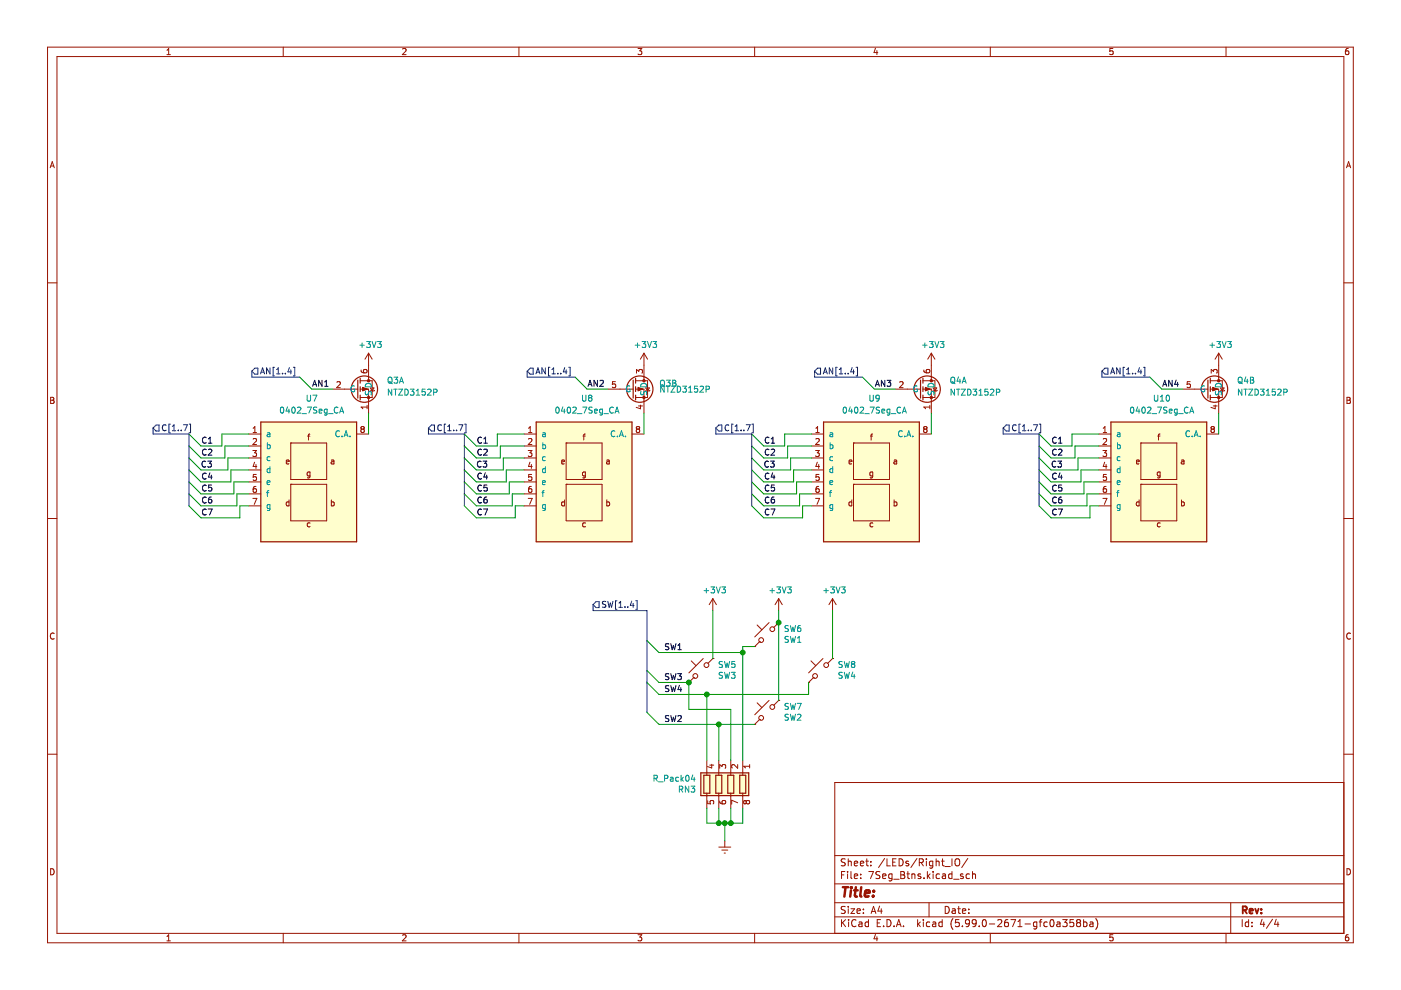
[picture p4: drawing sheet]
<svg xmlns="http://www.w3.org/2000/svg" width="297mm" height="210mm" viewBox="0 0 297 210" stroke-linecap="round" stroke-linejoin="round" font-family="sans-serif">
<path d="M.1 0h297v209.9h-297z" fill-rule="evenodd" fill="#fff" stroke="#fff" stroke-width=".21"/>
<g fill="none" stroke="#981200" stroke-width=".21">
<path d="M10.1 10h276.8v189.9h-276.8zM12.1 12h272.8v185.9h-272.8zM35.4 11.6h.7M35.4 10.7l.4-.4v1.3M60.1 10v2M85.4 10.4l.5-.1 .2 .4-.8 .9h.8M110 10v2M135.3 10.3h.8l-.5 .5 .4 .1v.6l-.2 .1-.5-.1M160 10v2M185.6 10.2l-.3 .9h.8M185.9 10.7v.9M210 10v2"/>
<path d="M236 10.3h-.7v.6l.6-.1 .1 .7-.2 .1-.5-.1M259.9 10v2M285.9 10.3h-.4l-.2 .3-.1 .7 .3 .3 .4-.1v-.7h-.4l-.3 .2M10.6 35.6l.5-1.3 .4 1.3M10.8 35.2h.6M285.5 35.6l.4-1.3 .5 1.3M285.6 35.2h.6M10.1 60h2M284.9 60h2M76.6 78.5v.3l.3 .2 .7 .1 .2-.3-.1-.4-.6 .1-.1 .3 .3 .3M78.1 74.9v5.8M78.1 74.9l-.7 1.3"/>
<path d="M78.1 74.9l.8 1.3M134.9 79.1v-.8l.5 .5 .2-.4h.5l.1 .2-.1 .5M136.5 74.9v5.8M136.5 74.9l-.7 1.3M136.5 74.9l.8 1.3M195.9 78.5v.3l.3 .2 .7 .1 .2-.3-.1-.4-.6 .1v.3l.2 .3M197.5 74.9l-.8 1.3M197.5 74.9v5.8M197.5 74.9l.7 1.3M256.8 79.1v-.8l.5 .5 .1-.4h.5l.2 .2-.2 .5M258.4 74.9l-.8 1.3M258.4 74.9v5.8"/>
<path d="M258.4 74.9l.7 1.3M10.7 84.2h.5l.2 .3-.2 .4 .2 .1 .1 .3-.3 .2h-.5zM10.7 84.9h.5M52.8 92h2.5M52.8 99.6h2.5M52.8 97.1h2.5M52.8 94.6h2.5M53.6 95.5h.8l-.4 .5 .3 .1v.6l-.1 .1-.6-.1M53.7 93.1l.5-.1 .2 .3-.8 .9h.8M53.7 91.7h.7M53.7 90.8l.3-.4v1.3M54 98l-.3 .9h.8"/>
<path d="M54.3 98.5v.8M60.7 98l.6-.2v-.2l-.4-.1-.2 .2 .1 .6h.5M61.6 93.9h.1M61.6 93.9h7.7v7.8h-7.7zM65.2 92.5h.5M65.7 92l-.3 .2v1.1M70.3 97.6h.4l.1 .8M70.5 82.5h5.4M70.8 97.8l-.6 .3 .2 .3 .4-.1M71.4 81l.5-.1 .3 .4-.8 .9h.8M75.6 92h2.5M76.4 82.5h1.7v5.1"/>
<path d="M76.4 80.7h2.5v3.6h-2.5M76.8 91l-.3 .2v.3l.3 .2 .3-.1 .1-.1v-.4l-.2-.1M76.8 91l-.3-.3 .3-.3h.2l.2 .3-.2 .3M76.8 91h.2M77.8 86.3h-1.2l.3 .4M77.8 85.9v.8M78.5 82.2h.8l-.4 .7zM79.4 82.8l-1 .2M111.1 92h2.6M111.1 99.6h2.6M111.1 97.1h2.6M111.1 94.6h2.6"/>
<path d="M112 95.5h.8l-.4 .5 .3 .1v.6l-.2 .1-.5-.1M112.1 93.1l.4-.1 .3 .3-.8 .9h.8M112.1 91.7h.7M112.1 90.8l.3-.4v1.3M112.4 98l-.3 .9h.7M112.7 98.5v.8M119.1 98l.6-.2-.1-.2-.3-.1-.2 .2 .1 .6h.4M120 93.9h.1M120 93.9h7.6v7.8h-7.6zM123.6 92.5h.5M124.1 92l-.3 .2v1.1M128.6 97.6h.5l.1 .8"/>
<path d="M128.9 82.5h5.3M129.2 97.8l-.6 .3 .2 .3 .4-.1M130.5 80.9h-.6l-.1 .6h.6l.1 .6-.2 .1-.5-.1M134 92h2.5M134.8 82.5h1.7v5.1M134.8 80.7h2.5v3.6h-2.5M135.1 91l-.2 .2v.3l.2 .2 .4-.1 .1-.1v-.3l-.2-.2M135.1 91l-.2-.3 .2-.3h.3l.2 .3-.2 .3M135.1 91h.3M135.4 86.1h.8M135.8 85.9v.8l-.9-.3M136.9 82.2h.8l-.4 .7z"/>
<path d="M137.8 82.8l-1 .2M172.1 92h2.5M172.1 99.6h2.5M172.1 97.1h2.5M172.1 94.6h2.5M172.9 95.5h.8l-.4 .5 .3 .1v.6l-.1 .1-.6-.1M173 93.1l.5-.1 .2 .3-.8 .9h.8M173 91.7h.7M173 90.8l.3-.4v1.3M173.3 98l-.3 .9h.8M173.6 98.5v.8M180 98l.6-.2v-.2l-.4-.1-.2 .2 .1 .6h.5"/>
<path d="M181 93.9h.1M181 93.9h7.6v7.8h-7.6zM184.5 92.5h.5M185 92l-.3 .2v1.1M189.6 97.6h.5v.8M189.8 82.5h5.4M190.1 97.8l-.6 .3 .2 .3 .4-.1M190.7 81l.5-.1 .3 .4-.8 .9h.8M194.9 92h2.6M195.7 82.5h1.8v5.1M195.7 80.7h2.5v3.6h-2.5M196.1 91l-.3 .2v.3l.3 .2 .3-.1 .2-.1v-.3l-.3-.2"/>
<path d="M196.1 91l-.3-.3 .3-.3h.2l.3 .3-.3 .3M196.1 91h.2M197.1 85.9v.8M197.1 86.3h-1.2l.3 .4M197.8 82.2h.8l-.4 .7zM198.7 82.8l-1 .2M233 92h2.5M233 99.6h2.5M233 97.1h2.5M233 94.6h2.5M233.8 95.5h.8l-.4 .5 .4 .1v.6l-.2 .1-.6-.1M233.9 93.1l.5-.1 .2 .3-.8 .9h.8"/>
<path d="M233.9 91.7h.7M233.9 90.8l.4-.4v1.3M234.2 98l-.3 .9h.8M234.5 98.5v.8M240.9 98l.7-.2-.1-.2-.4-.1-.2 .2 .1 .6h.5M241.9 93.9h.1M241.9 93.9h7.6v7.8h-7.6zM245.4 92.5h.5M245.9 92l-.3 .2v1.1M250.5 97.6h.5v.8M250.8 82.5h5.3M251 97.8l-.6 .3 .2 .3 .4-.1"/>
<path d="M252.3 80.9h-.6v.6h.6v.6l-.1 .1-.5-.1M255.8 92h2.6M256.6 82.5h1.8v5.1M256.6 80.7h2.5v3.6h-2.5M257 91l-.2 .2v.3l.2 .2h.2l.3-.2-.1-.4-.2-.1M257 91l-.2-.3 .2-.3h.2l.3 .3-.3 .3M257 91h.2M257.2 86.1h.9M257.6 85.9v.8l-.9-.3M258.8 82.2h.7l-.4 .7zM259.7 82.8l-1.1 .2M285.6 84.2h.4l.3 .3-.3 .4 .3 .1v.3l-.2 .2h-.5z"/>
<path d="M285.6 84.9h.4M10.1 109.9h2M52.8 102.2h2.5M52.8 107.3h2.5M52.8 104.7h2.5M53.6 105.7h.9l-.6 1.2M54.3 103.1l-.4 .1-.2 .2v.8l.2 .2 .4-.1v-.6l-.4-.1-.2 .3M54.3 100.6h-.6v.6l.6-.1v.6l-.1 .2-.5-.2M61.3 106.5l-.4-.1-.2 .3 .1 .5h.5M61.3 106v1.3M61.6 102.7h.1M61.6 102.7h7.7v7.7h-7.7z"/>
<path d="M65.7 100.1v1l-.2 .2h-.3M65.7 100.1h-.3l-.3 .2 .1 .6h.5M65.8 110.9h-.4l-.2 .2 .1 .5h.5M70.3 106.5l.3-.1 .3 .3-.2 .5h-.4M70.3 106v1.3M111.1 102.2h2.6M111.1 107.3h2.6M111.1 104.7h2.6M112 105.7h.8l-.5 1.2M112.7 103.1l-.4 .1-.2 .2v.8l.2 .2 .4-.1v-.6l-.4-.1-.2 .3M112.7 100.6h-.6v.6l.6-.1v.6l-.2 .2-.4-.2M119.7 106.5l-.4-.1-.2 .3 .1 .5h.5"/>
<path d="M119.7 106v1.3M120 102.7h.1M120 102.7h7.6v7.7h-7.6zM124.1 100.1v1l-.2 .2h-.3M124.1 100.1h-.4l-.2 .2 .1 .6h.5M124.1 110.9h-.3l-.3 .2 .2 .5h.4M128.6 106.5l.4-.1 .2 .3-.1 .5h-.5M128.6 106v1.3M172.1 102.2h2.5M172.1 107.3h2.5M172.1 104.7h2.5M172.9 105.7h.9l-.6 1.2"/>
<path d="M173.6 103.1l-.4 .1-.2 .2v.8l.2 .2 .4-.1v-.6l-.4-.1-.2 .3M173.6 100.6h-.6v.6l.6-.1v.6l-.1 .2-.5-.2M180.6 106v1.3M180.6 106.5l-.4-.1-.2 .3 .1 .5h.5M181 102.7h.1M181 102.7h7.6v7.7h-7.6zM185 100.1v1l-.2 .2h-.3M185 100.1h-.3l-.3 .2 .2 .6h.4M185.1 110.9h-.4l-.2 .2 .1 .5h.5M189.6 106v1.3M189.6 106.5l.3-.1 .3 .3-.1 .5h-.5M233 102.2h2.5"/>
<path d="M233 107.3h2.5M233 104.7h2.5M233.8 105.7h.9l-.6 1.2M234.5 103.1l-.4 .1-.1 .2-.1 .8 .2 .2 .5-.1-.1-.6-.4-.1-.2 .3M234.6 100.6h-.6l-.1 .6 .6-.1 .1 .6-.2 .2-.5-.2M241.5 106.5l-.3-.1-.3 .3 .1 .5h.5M241.5 106v1.3M241.9 102.7h.1M241.9 102.7h7.6v7.7h-7.6zM246 100.1v1l-.3 .2h-.3M246 100.1h-.4l-.2 .2 .1 .6h.5M246 110.9h-.4l-.2 .2 .1 .5h.5"/>
<path d="M250.5 106v1.3M250.5 106.5l.4-.1 .2 .3-.1 .5h-.5M284.9 109.9h2M11.5 134.3a.58 .58 0 0 0-.8 .6 .58 .58 0 0 0 .8 .5M149.1 139.6l-3 3.1M151.1 139.6h.1M151.1 126.9l-.7 1.3M151.1 126.9v2.6M151.1 126.9l.8 1.3M151.1 139.6l-1 1M160 137.1h.1M160.5 132.5l1 1"/>
<path d="M161 136.1h.1M161 136.1l-1 1M163.1 132l-3.1 3.1M165.1 132h.1M165.1 126.9l-.8 1.3M165.1 126.9v2.6M165.1 126.9l.8 1.3M165.1 132l-1 1M174.5 139.6l-3.1 3.1M176.5 139.6h.1M176.5 126.9l-.7 1.3M176.5 126.9v2.6"/>
<path d="M176.5 126.9l.8 1.3M176.5 139.6l-1 1M286.3 134.3a.58 .58 0 0 0-.8 .6 .58 .58 0 0 0 .8 .5M10.1 159.9h2M146.1 144.7h.1M146.6 140.1l1 1M147.1 143.7h.1M147.1 143.7l-1 1M160 153.6h.1M160.5 149l1 1M161 152.6h.1M161 152.6l-1 1"/>
<path d="M163.1 148.5l-3.1 3.1M165.1 148.5h.1M165.1 148.5l-1 1M171.4 144.7h.1M171.9 140.1l1.1 1M172.5 143.7h.1M172.5 143.7l-1.1 1M284.9 159.9h2M149.9 161.2v3.2M149.9 168.2v3.2M150.1 169.8v.6h.6l-.1-.6h.6l.1 .2-.1 .4M150.5 162.2h.8"/>
<path d="M150.9 162v.8l-.9-.3M152.4 161.2v3.2M152.4 168.2v3.2M152.4 179.6h2.5M152.6 169.8l.1 .4 .2 .2h.7l.3-.2-.2-.4h-.6v.4l.2 .2M152.6 162.9v-.8l.5 .4 .1-.3h.5l.2 .1-.2 .6M153.7 178.3v1.3M154.9 161.2v3.2M154.9 168.2v3.2M156.4 162.1v.8l-.9-.8-.4 .2 .2 .5M156.4 170.2l-1.3-.5v.8M157.5 161.2v3.2"/>
<path d="M157.5 168.2v3.2M158.2 170l-.2-.3-.3 .3v.2l.2 .2 .3-.2M158.2 170l.3-.3h.2l.2 .3v.2l-.2 .2h-.4l-.1-.2M158.2 170v.2M158.9 162.1v.7M158.9 162.5h-1.2l.3 .3M284.9 165.9h-107.9v32M10.7 184.2a.66 .66 0 0 1 .8 .6 .66 .66 0 0 1-.8 .7zM35.4 198.6l.4-.4v1.3M35.4 199.5h.7M60.1 197.9v2M85.4 198.3l.5-.1 .2 .4-.8 .9h.8"/>
<path d="M110 197.9v2M135.3 198.2h.8l-.5 .5 .4 .1v.6l-.2 .1-.5-.1M153 180.2h1.3M153.5 180.9h.3M160 197.9v2M177 194.4h107.9M177 191.4h107.9M177 187.4h107.9M177 181.4h107.9M178.4 195v1.5M178.4 185.5h.5M178.6 195.6l.7 .9"/>
<path d="M179.1 184.8h-.7v1.5M179.2 192.2h-.6l-.2 .1v.4l.7 .3 .1 .4-.3 .3-.6-.1M179.2 182.2l-.6-.1-.2 .1v.5l.7 .2 .1 .4-.3 .3-.6-.1M179.3 195l-.9 .8M179.7 184.8v.1M179.7 185.3v1M179.8 182.1v1.5M179.8 192.2v.1M179.8 192.7v1M179.8 182.7l.3-.1 .3 .1 .1 .9M179.9 195v.1M179.9 195.5v1"/>
<path d="M180.4 192.7h.8l-.8 1h.8M180.4 184.8v1.3l.2 .2M181.1 185.8l.7-.2v-.2l-.5-.1-.2 .2 .1 .7h.6M181.1 183.1l.7-.2v-.2l-.5-.1-.2 .2 .1 .7h.6M181.5 195.1a.71 .71 0 0 0-1 .5 .71 .71 0 0 0 .7 .9l.3-.2M181.7 193.2l.7-.2-.1-.3h-.4l-.2 .2 .1 .7h.5M182.1 195.5h.6l.1 1M182.4 183.1l.7-.2v-.2l-.5-.1-.2 .2 .1 .7h.6M182.5 186.1v.2M182.5 185.4v.1M182.8 195.8l-.5 .1-.2 .2 .2 .4 .5-.1M183.1 192.7v.2"/>
<path d="M183.1 193.5v.2M183.6 182.6h.5M183.8 182.1v1.3l.3 .2M184.1 195.5h-.4l-.3 .3 .2 .6h.5M184.1 195v1.5M184.2 184.8h1l-.6 1.5M184.6 183.4v.2M184.6 182.7v.1M184.7 193.7l.5-1.5 .5 1.5M184.8 193.2h.8M185.6 198.1l-.3 .9h.8M185.9 198.6v.9"/>
<path d="M186 195.7h.5M186.5 192.1l-.4 1.1h1M186.6 184.9l-.6-.1-.2 .1v.5l.6 .2 .2 .4-.3 .3-.6-.1M186.7 195h-.7v1.5h.7M186.8 192.7v1M187.1 185.8l.7-.2v-.2l-.5-.1-.2 .2 .1 .7h.6M187.3 196.3v.2M187.6 182l-1.3 1.9M188.1 195a.76 .76 0 0 1 .8 .7 .76 .76 0 0 1-.8 .8zM188.1 182.1v1.5h.7M189.1 185.4l-.4-.1-.3 .3 .2 .6h.5M189.1 185.3v1.2l-.3 .3-.3-.1"/>
<path d="M189.3 182.8h.5M189.5 186.4h1.1M189.6 196.3v.2M190 182.1h-.7v1.5h.7M190.1 196.5l.5-1.5 .5 1.5M190.2 196h.7M190.6 182.1a.76 .76 0 0 1 .9 .7 .76 .76 0 0 1-.9 .8zM191 185.5h.5M191 184.8h.5l.3 .3-.3 .4 .3 .1v.4l-.2 .3h-.6zM191.6 196.3v.2M192.3 185.3h.5M192.5 184.8v1.3l.3 .2"/>
<path d="M192.6 182.7l-.3-.1-.2 .2v.2l.5 .2v.3h-.5M193.3 185.4l.3-.1 .3 .1 .1 .9M193.3 185.3v1M194.4 182l-1.3 1.9M194.6 195v1.5M194.7 195.9l.4 .6M194.9 182.9l.7-.1 .2-.2-.1-.4-.8-.1v1.5M195.1 195.5l-.5 .5M195.2 185.4l-.4-.1-.2 .2 .1 .2 .5 .2v.3h-.6M195.3 182.9l.5 .7M195.8 195v.1M195.8 195.5v1"/>
<path d="M195.9 186.1v.2M196.4 182.1v.1M196.4 182.6v1M196.6 184.8v1.5M196.8 185.7l.4 .6M197 191.4v3M197.1 195.5h-.4l-.3 .3 .2 .6h.5M197.2 185.3l-.6 .6M197.8 195.5h.5l.1 1M197.8 182.7l-.5-.1-.2 .3 .1 .6h.6M197.8 182.6v1.2l-.3 .3-.4-.1M197.8 184.8v.1"/>
<path d="M197.8 185.3v1M198.4 195.8l-.5 .1-.2 .2 .2 .4 .5-.1M198.5 182.1v1.5M198.5 182.7l.2-.1 .4 .1v.9M199.2 185.4l-.4-.1-.3 .3 .1 .6h.6M199.6 182.6h.6M199.8 195.5h-.5l-.2 .3 .1 .6h.6M199.8 195v1.5M199.8 185.4h.6l.1 .9M199.8 182.1v1.3l.4 .2M200.3 183.7h1.2M200.4 192.2a.76 .76 0 0 1 .9 .7 .76 .76 0 0 1-.9 .8z"/>
<path d="M200.5 185.6l-.5 .1-.2 .2 .2 .4 .5-.1M201.8 182.1v1.5M201.8 184.8v1.5M201.8 185.4l-.4-.1-.3 .3 .2 .6h.5M201.9 192.7h.6v1M202 194.8a1.72 1.72 0 0 0 0 2.2M202.2 186.4h1.1M202.5 193l-.5 .1-.2 .2 .2 .4 .5-.1M202.5 182.3l.3-.2a.5 .5 0 0 1 .7 .5v.5a.5 .5 0 0 1-.5 .5 .5 .5 0 0 1-.5-.5zM203 192.7h.6M203.3 192.2v1.3l.3 .2M203.3 195h-.7l-.1 .7 .3-.2 .5 .1 .1 .2-.1 .5-.2 .2-.6-.2"/>
<path d="M204 193.2l.8-.2-.1-.3h-.4l-.3 .2 .1 .7h.6M204 196.3v.2M204.2 185.4l-.4-.1-.2 .2 .1 .2 .5 .2v.3h-.6M205.2 182l-1.3 1.9M205.4 193.5v.2M205.4 192.7v.2M205.5 195.6l-.2 .3-.5-.1-.1-.2v-.3l.3-.3h.3l.2 .3a1 1 0 0 1-.4 1.2h-.3M205.5 185.4l-.4-.1-.3 .3 .2 .6h.5M206.2 185.4l.2-.1 .4 .1v.9M206.2 184.8v1.5M207 195.6l-.3 .3-.4-.1-.2-.2v-.3l.3-.3h.3l.3 .3a1 1 0 0 1-.5 1.2h-.2M207.6 196.3v.2"/>
<path d="M208.4 195.1l.2-.1a.8 .8 0 0 1 .5 .7 .8 .8 0 0 1-.5 .8l-.3-.6zM209.8 195.9h1.1M210 197.9v2M211.5 195.1l.6-.1 .3 .4-.9 1.1h.9M213.7 195h-.4a1.01 1.01 0 0 0 0 1.5l.5-.2v-.5l-.3-.3h-.2l-.3 .3M214.3 195h1l-.6 1.5M215.8 196.5h.9M215.8 195.4l.5-.4v1.5M217.3 195.9h1.2M219.8 195.5h-.4l-.3 .3 .2 .6h.5M219.8 195.5v1.2l-.3 .3-.3-.1M220.3 195.5h.6"/>
<path d="M220.9 195l-.4 .2v1.3M222 195.5h-.4l-.3 .3 .2 .6h.5M222.8 195.1l.2-.1a.8 .8 0 0 1 .5 .7 .8 .8 0 0 1-.5 .8l-.4-.6zM224.1 195.5h.6l.1 1M224.8 195.8l-.5 .1-.3 .2 .3 .4 .5-.1M225.3 195h.9l-.5 .5 .5 .2v.6l-.2 .2-.7-.2M227.6 195h-.7l-.1 .7 .2-.2 .5 .1 .2 .2-.1 .5-.2 .2-.6-.2M228.5 195.6l-.3 .3v.3l.3 .3h.3l.3-.3-.1-.4-.2-.2M228.5 195.6l-.3-.3 .3-.3h.3l.3 .3-.3 .3M228.5 195.6h.3M229.7 195.5h.5l.3 .3-.2 .6h-.6M229.7 195v1.5"/>
<path d="M231.1 195.5h.6v1M231.7 195.8l-.5 .1-.2 .2 .2 .4 .5-.1M232.3 194.8a1.72 1.72 0 0 1 0 2.2M236 198.2h-.7v.6l.6-.1 .1 .7-.2 .1-.5-.1M259.9 197.9v2M260.9 191.4v6.5M263.4 195v1.5M264.7 195.5h-.4l-.3 .3 .2 .6h.5M264.7 195v1.5M265.4 196.3v.2M265.4 195.5v.2M267.6 194.9l-.4 1.1h1"/>
<path d="M267.9 195.5v1M269.8 194.9l-1.3 1.9M270.6 194.9l-.4 1.1h1M270.9 195.5v1M285.6 184.2a.66 .66 0 0 1 .7 .6 .66 .66 0 0 1-.7 .7zM285.9 198.2h-.4l-.2 .3-.1 .7 .3 .3 .4-.1v-.7h-.4l-.3 .2"/>
<circle cx="161.4" cy="135.7" r=".51"/>
<circle cx="163.7" cy="133.4" r=".51"/>
<circle cx="147.4" cy="143.3" r=".51"/>
<circle cx="149.8" cy="141" r=".51"/>
<circle cx="161.4" cy="152.2" r=".51"/>
<circle cx="163.7" cy="149.9" r=".51"/>
<circle cx="172.8" cy="143.3" r=".51"/>
<circle cx="175.2" cy="141" r=".51"/>
</g>
<path d="M263.5 193l.7-.1 .1-.2v-.4l-.8-.1v1.5M263.8 193l.5 .7M264.9 193.2l.7-.2v-.3h-.5l-.2 .2 .1 .7h.6M266.1 192.7l.4 1 .3-1M267.4 193.5v.2M267.4 192.7v.2" fill="none" stroke="#981200" stroke-width=".39"/>
<path d="M178.7 188.1h1.1M179.3 188.1l-.3 2M180.4 188.8l-.1 1.3M180.5 188.1v.2M181.1 188.8h.8M181.5 188.1l-.3 1.7 .1 .2 .4 .1M182.6 188.1l-.2 1.7 .2 .3M183.4 189.4l1-.2-.1-.3-.5-.1-.4 .3v.9h.8M185.1 189.9v.2M185.3 188.9l-.1 .2" fill="none" stroke="#981200" stroke-width=".52"/>
<g fill="none" stroke="#009596" stroke-width=".21">
<path d="M76.3 73.2h1M76.8 72.7v1M77.7 72.4h.8l-.4 .5 .4 .1v.6l-.2 .1-.6-.1M78.9 72.4l.4 1.3 .4-1.3M80 72.4h.8l-.4 .5 .4 .1v.6l-.2 .1-.6-.1M83.5 80h.8l-.4 .5 .4 .1v.5l-.2 .1-.6-.1M134.7 73.2h.9M135.2 72.7v1M136.1 72.4h.8l-.4 .5 .4 .1v.6l-.2 .1-.6-.1M137.3 72.4l.4 1.3 .4-1.3M138.4 72.4h.8l-.4 .5 .3 .1v.6l-.1 .1-.6-.1M195.6 73.2h1"/>
<path d="M196.1 72.7v1M197.1 72.4h.7l-.4 .5 .4 .1v.6l-.2 .1-.5-.1M198.2 72.4l.4 1.3 .4-1.3M199.4 72.4h.7l-.4 .5 .4 .1v.6l-.2 .1-.5-.1M203.2 79.9l-.3 .9h.8M256.5 73.2h1M257 72.7v1M258 72.4h.8l-.5 .5 .4 .1v.6l-.2 .1-.5-.1M259.1 72.4l.5 1.3 .4-1.3M260.3 72.4h.8l-.5 .5 .4 .1v.6l-.2 .1-.5-.1M264.1 79.9l-.3 .9h.8M265.1 80h.4l.3 .2-.3 .4 .3 .1v.3l-.2 .2h-.5z"/>
<path d="M56.7 94.4l.4-.1 .2 .2-.1 .6h-.5M56.7 91.8h.5v.8M56.7 93.9v1.2M57.2 99.4h-.3l-.3 .2 .2 .6h.4M57.2 96.9l-.3-.1-.3 .3 .2 .5h.4M57.2 92.1l-.6 .2 .2 .3 .4-.1M57.2 98.9v1.3M59.6 86.4l.1-.1a.68 .68 0 0 1 .5 .7 .68 .68 0 0 1-.5 .6l-.3-.5zM60.9 86.3l-.3 .9h.8M61.3 86.7v.9M62 86.4l.2-.1a.68 .68 0 0 1 .4 .7 .68 .68 0 0 1-.4 .6l-.3-.5zM63.1 86.4l.4-.1 .3 .4-.8 .9h.8"/>
<path d="M64 87.7h1M65.1 83.8v1l.3 .2h.2l.2-.2v-1M65.2 86.3h.8l-.5 1.3M66.3 83.8h.9l-.6 1.2M67.2 86.4h-.7v.4l.6 .2 .1 .3-.3 .3-.5-.1M67.7 87.2l.6-.2-.1-.2-.4-.1-.1 .2v.6h.5M69.4 86.8l-.4-.1-.3 .3 .2 .5h.5M69.4 86.7v1.1l-.3 .2h-.3M69.7 87.7h.9M71.6 86.4a.56 .56 0 0 0-.7 .6 .56 .56 0 0 0 .7 .5M72 91.4a.56 .56 0 0 0-.8 .6 .56 .56 0 0 0 .8 .5M72 87.6l.4-1.3 .5 1.3"/>
<path d="M72.1 87.2h.6M72.5 92.5v.1M72.9 92.6l.5-1.3 .4 1.3M73.1 92.2h.6M74.2 92.5v.1M75.1 81.9a.58 .58 0 0 0-.7 .6 .58 .58 0 0 0 .8 .5v-.5h-.3M77.5 83l.1 .6h.3l.3-.5 .3-.1 .2 .2v.5M77.6 81.4a.66 .66 0 0 1 .8-.1 .66 .66 0 0 1 .3 .7h-1.2zM82.3 80.2l.3-.2a.43 .43 0 0 1 .5 .4v.4a.42 .42 0 0 1-.4 .5 .42 .42 0 0 1-.4-.5zM82.5 80.9l.7 .5M83.1 82.5v1.3l-.8-1.3v1.3M83.5 82.5h.7"/>
<path d="M83.8 82.5v1.3M84.5 82.5h.9l-.9 1.3h.9M84.7 81.2l.4-1.2 .4 1.2M84.8 80.9h.6M85.8 82.5a.64 .64 0 0 1 .8 .6 .64 .64 0 0 1-.8 .7zM87 82.5h.8l-.4 .5 .3 .1v.6l-.2 .1-.5-.1M88.3 83.8h.7M88.3 82.9l.3-.4v1.3M90.1 82.5h-.6v.6h.6v.6l-.1 .1-.5-.1M90.7 82.6l.5-.1 .2 .4-.8 .9h.8M91.9 83.2l.6-.1 .1-.5-.7-.1v1.3M115.1 94.4l.3-.1 .3 .2-.1 .6h-.5"/>
<path d="M115.1 91.8h.5v.8M115.1 93.9v1.2M115.6 99.4h-.3l-.3 .2 .1 .6h.5M115.6 96.9l-.3-.1-.3 .3 .1 .5h.5M115.6 92.1l-.6 .2 .2 .3 .4-.1M115.6 98.9v1.3M117.9 86.4l.2-.1a.68 .68 0 0 1 .5 .7 .68 .68 0 0 1-.5 .6l-.3-.5zM119.3 86.3l-.3 .9h.8M119.6 86.7v.9M120.4 86.4l.1-.1a.68 .68 0 0 1 .5 .7 .68 .68 0 0 1-.5 .6l-.3-.5zM121.5 86.4l.4-.1 .3 .4-.8 .9h.8M122.4 87.7h1"/>
<path d="M123.5 83.8v1l.2 .2h.3l.2-.2v-1M123.6 86.3h.8l-.5 1.3M125 84.3l-.2 .3v.2l.2 .2h.3l.2-.2-.1-.4-.1-.1M125 84.3l-.2-.2 .2-.3h.3l.2 .2-.2 .3M125 84.3h.3M125.6 86.4h-.7v.4l.5 .2 .2 .3-.3 .3-.5-.1M126 87.2l.7-.2-.1-.2-.4-.1-.2 .2 .1 .6h.5M127.7 86.8l-.3-.1-.3 .3 .2 .5h.4M127.7 86.7v1.1l-.2 .2h-.3M128 87.7h1M130 86.4a.56 .56 0 0 0-.8 .6 .56 .56 0 0 0 .8 .5M130.4 91.4a.56 .56 0 0 0-.8 .6 .56 .56 0 0 0 .8 .5"/>
<path d="M130.4 87.6l.4-1.3 .4 1.3M130.5 87.2h.6M130.9 92.5v.1M131.3 92.6l.5-1.3 .4 1.3M131.5 92.2h.6M132.6 92.5v.1M133.5 81.9a.58 .58 0 0 0-.7 .6 .58 .58 0 0 0 .8 .5v-.5h-.3M135.9 83l.1 .6h.3l.3-.5 .3-.1 .2 .2-.1 .5M136 81.4a.66 .66 0 0 1 .8-.1 .66 .66 0 0 1 .3 .7h-1.3zM140.1 80.8l.2-.2a.43 .43 0 0 1 .6 .4v.5a.42 .42 0 0 1-.4 .4 .42 .42 0 0 1-.5-.4zM140.3 81.6l.6 .4M140.8 81.9v1.2l-.7-1.2v1.2"/>
<path d="M141.2 81.9h.8M141.3 81.8l.2 .1M141.3 80.6h.8l-.4 .5 .4 .2v.3l-.3 .3M141.6 81.9v1.2M142.3 81.9h.8M142.6 81.2h.4M143 81.2l.3-.2-.1-.3-.6-.1v1.3M143 81.2l.4 .3-.3 .4M143.1 81.9l-.8 1.2h.8M143.6 81.9a.64 .64 0 0 1 .7 .6 .64 .64 0 0 1-.7 .6zM144.7 81.9h.8l-.4 .5 .4 .1v.5l-.2 .1-.6-.1M146 83.1h.7"/>
<path d="M146 82.2l.4-.3v1.2M147.9 81.9h-.6l-.1 .6 .6-.1 .1 .6-.2 .1-.5-.1M148.4 82l.5-.1 .3 .3-.8 .9h.8M149.7 82.5h.6l.1-.5-.7-.1v1.2M176 94.4l.4-.1 .2 .2-.1 .6h-.5M176 91.8h.5v.8M176 93.9v1.2M176.5 99.4h-.3l-.3 .2 .2 .6h.4M176.5 96.9l-.3-.1-.3 .3 .2 .5h.4M176.5 92.1l-.6 .2 .2 .3 .4-.1M176.5 98.9v1.3M178.9 86.4l.2-.1a.68 .68 0 0 1 .4 .7 .68 .68 0 0 1-.4 .6l-.3-.5z"/>
<path d="M180.3 86.3l-.3 .9h.7M180.6 86.7v.9M181.3 86.4l.2-.1a.68 .68 0 0 1 .4 .7 .68 .68 0 0 1-.4 .6l-.3-.5zM182.4 86.4l.5-.1 .2 .4-.8 .9h.8M183.3 87.7h1M184.4 83.8v1l.3 .2h.3l.2-.2v-1M184.5 86.3h.8l-.5 1.3M186.4 84.3l-.2 .3-.4-.1v-.6l.4-.1 .2 .2v.7l-.2 .3h-.4M186.5 86.4h-.7v.4l.6 .2 .1 .3-.3 .3-.4-.1M187 87.2l.6-.2-.1-.2-.3-.1-.2 .2v.6h.5M188.7 86.8l-.4-.1-.2 .3 .1 .5h.5M188.7 86.7v1.1l-.3 .2h-.3"/>
<path d="M189 87.7h.9M191 86.4a.56 .56 0 0 0-.8 .6 .56 .56 0 0 0 .8 .5M191.3 91.4a.56 .56 0 0 0-.8 .6 .56 .56 0 0 0 .8 .5M191.3 87.6l.4-1.3 .5 1.3M191.4 87.2h.6M191.8 92.5v.1M192.3 92.6l.4-1.3 .4 1.3M192.4 92.2h.6M193.5 92.5v.1M194.4 81.9a.58 .58 0 0 0-.7 .6 .58 .58 0 0 0 .8 .5v-.5h-.2M196.8 83l.1 .6h.3l.3-.5 .3-.1 .2 .2v.5M196.9 81.4a.66 .66 0 0 1 .8-.1 .66 .66 0 0 1 .3 .7h-1.2z"/>
<path d="M201.6 80.2l.3-.2a.43 .43 0 0 1 .5 .4v.4a.42 .42 0 0 1-.4 .5 .42 .42 0 0 1-.4-.5zM201.8 80.9l.7 .5M202.4 82.5v1.3l-.8-1.3v1.3M202.8 82.5h.7M203.2 82.5v1.3M203.5 80.4v.8M203.8 82.5h.9l-.9 1.3h.9M204 81.2l.4-1.2 .5 1.2M204.1 80.9h.6M205.2 82.5a.64 .64 0 0 1 .7 .6 .64 .64 0 0 1-.7 .7zM206.3 82.5h.8l-.4 .5 .3 .1v.6l-.2 .1-.5-.1M207.6 83.8h.7"/>
<path d="M207.6 82.9l.3-.4v1.3M209.4 82.5h-.6v.6h.6v.6l-.1 .1-.5-.1M210 82.6l.5-.1 .2 .4-.8 .9h.8M211.3 83.2l.6-.1v-.5l-.6-.1v1.3M236.9 91.8h.5l.1 .8M236.9 93.9v1.2M236.9 94.4l.4-.1 .2 .2-.1 .6h-.5M237.5 92.1l-.6 .2 .2 .3 .4-.1M237.5 96.9l-.4-.1-.2 .3 .1 .5h.5M237.5 99.4h-.4l-.2 .2 .1 .6h.5M237.5 98.9v1.3M239.8 86.4l.2-.1a.68 .68 0 0 1 .4 .7 .68 .68 0 0 1-.4 .6l-.3-.5z"/>
<path d="M241.2 86.3l-.3 .9h.8M241.5 86.7v.9M242.3 86.4l.1-.1a.68 .68 0 0 1 .4 .7 .68 .68 0 0 1-.4 .6 .84 .84 0 0 1-.1-1.2zM243.3 86.4l.5-.1 .2 .4-.8 .9h.8M244.3 87.7h.9M244.8 83.8v1l.2 .2h.2l.3-.2v-1M245.4 86.3h.9l-.6 1.3M246 85h.7M246 84.1l.4-.3v1.2M247.4 83.9l.1-.1a.68 .68 0 0 1 .5 .6 .68 .68 0 0 1-.5 .6l-.3-.4zM247.4 86.4h-.7v.4l.6 .2 .1 .3-.2 .3-.5-.1M247.9 87.2l.6-.2-.1-.2-.3-.1-.2 .2 .1 .6h.4"/>
<path d="M249.6 86.8l-.4-.1-.2 .3 .1 .5h.5M249.6 86.7v1.1l-.3 .2h-.3M249.9 87.7h1M251.9 86.4a.56 .56 0 0 0-.8 .6 .56 .56 0 0 0 .8 .5M252.2 91.4a.56 .56 0 0 0-.8 .6 .56 .56 0 0 0 .8 .5M252.2 87.6l.5-1.3 .4 1.3M252.4 87.2h.6M252.8 92.5v.1M253.2 92.6l.4-1.3 .4 1.3M253.3 92.2h.6M254.5 92.5v.1M255.4 81.9a.58 .58 0 0 0-.8 .6 .58 .58 0 0 0 .8 .5v-.5h-.2"/>
<path d="M257.7 83l.1 .6h.4l.2-.5 .3-.1 .3 .2-.1 .5M257.9 81.4a.66 .66 0 0 1 .7-.1 .66 .66 0 0 1 .4 .7h-1.3zM262.6 80.2l.2-.2a.43 .43 0 0 1 .6 .4v.4a.42 .42 0 0 1-.5 .5 .42 .42 0 0 1-.4-.5zM262.8 80.9l.6 .5M263.3 82.5v1.3l-.7-1.3v1.3M263.7 82.5h.7M264.1 82.5v1.3M264.4 80.4v.8M264.7 82.5h.9l-.9 1.3h.9M265.1 80.6h.4M266.1 82.5a.64 .64 0 0 1 .7 .6 .64 .64 0 0 1-.7 .7zM267.2 82.5h.8l-.4 .5 .4 .1v.6l-.2 .1-.6-.1"/>
<path d="M268.5 83.8h.7M268.5 82.9l.4-.4v1.3M270.4 82.5h-.6l-.1 .6h.6l.1 .6-.2 .1-.5-.1M270.9 82.6l.5-.1 .2 .4-.7 .9h.7M272.2 83.2l.6-.1v-.5l-.6-.1v1.3M56.5 104.4h.5M56.6 102.3l.6-.1v-.2l-.4-.1-.2 .2 .1 .6h.5M57 104l-.3 .2v1.1M57.2 107v1l-.2 .3-.3-.1M57.2 107h-.3l-.3 .2 .2 .6h.4M114.9 104.4h.5M115 102.3l.6-.1v-.2l-.4-.1-.2 .2 .1 .6h.5"/>
<path d="M115.4 104l-.3 .2v1.1M115.6 107v1l-.2 .3-.3-.1M115.6 107h-.3l-.3 .2 .1 .6h.5M175.8 104.4h.5M175.9 102.3l.6-.1v-.2l-.4-.1-.2 .2 .1 .6h.5M176.3 104l-.3 .2v1.1M176.5 107v1l-.2 .3-.3-.1M176.5 107h-.3l-.3 .2 .2 .6h.4M236.7 104.4h.5M236.9 102.3l.6-.1-.1-.2-.3-.1-.2 .2v.6h.5M237.2 104l-.3 .2v1.1M237.5 107h-.4l-.2 .2 .1 .6h.5"/>
<path d="M237.5 107v1l-.3 .3-.3-.1M149.3 125.2h.9M149.8 124.8v.9M150.7 124.4h.8l-.4 .5 .3 .2v.5l-.1 .1-.6-.1M151.9 124.4l.4 1.3 .4-1.3M153 124.4h.8l-.4 .5 .3 .2v.5l-.1 .1-.6-.1M163.2 125.2h1M163.7 124.8v.9M164.7 124.4h.8l-.5 .5 .4 .2v.5l-.2 .1-.5-.1M165.8 124.4l.5 1.3 .4-1.3M167 124.4h.8l-.5 .5 .4 .2v.5l-.2 .1-.5-.1M167.2 135l-.5-.1-.3 .3 .1 .3 .6 .2v.4h-.7"/>
<path d="M167.2 132.7l-.5-.1-.3 .3 .1 .3 .6 .2v.4h-.7M167.6 134.9l.3 1.3 .2-.9 .3 .9 .3-1.3M167.6 132.6l.3 1.3 .2-.9 .3 .9 .3-1.3M169.1 136.2h.7M169.1 135.3l.4-.4v1.3M169.7 132.6l-.4 .1-.2 .2v.8l.2 .2 .5-.1-.1-.6-.4-.1-.2 .3M174.7 125.2h.9M175.1 124.8v.9M176.1 124.4h.8l-.4 .5 .3 .2v.5l-.1 .1-.6-.1M177.3 124.4l.4 1.3 .4-1.3M178.4 124.4h.8l-.4 .5 .3 .2v.5l-.1 .1-.6-.1M153.2 142.6l-.5-.1-.2 .3 .1 .3 .5 .2v.4l-.6 .1"/>
<path d="M153.2 140.3l-.5-.1-.2 .3 .1 .3 .5 .2v.4l-.6 .1M153.6 142.5l.3 1.3 .3-.9 .2 .9 .3-1.3M153.6 140.2l.3 1.3 .3-.9 .2 .9 .3-1.3M155.1 142.5h.8l-.5 .5 .4 .1v.6l-.2 .1-.5-.1M155.8 140.2h-.6l-.1 .7 .6-.1 .1 .6-.2 .1-.5-.1M167.2 151.5l-.5-.1-.3 .3 .1 .3 .6 .2v.4h-.7M167.2 149.2l-.5-.1-.3 .3 .1 .3 .6 .2v.4h-.7M167.6 151.4l.3 1.3 .2-.9 .3 .9 .3-1.3M167.6 149.1l.3 1.3 .2-.9 .3 .9 .3-1.3M169 149.1h.9l-.6 1.3M169.1 151.6l.5-.2 .2 .4-.8 .9h.8M178.6 142.6l-.5-.1-.2 .3 .1 .3 .5 .2v.4l-.6 .1"/>
<path d="M178.6 140.3l-.5-.1-.2 .3 .1 .3 .5 .2v.4l-.6 .1M179 142.5l.3 1.3 .2-.9 .3 .9 .3-1.3M179 140.2l.3 1.3 .2-.9 .3 .9 .3-1.3M180.8 140.8l-.3 .2 .1 .4 .2 .1h.2l.2-.2v-.3l-.2-.2M180.8 140.8l-.3-.3 .3-.3h.2l.2 .3-.2 .3M180.8 140.8h.2M180.8 142.5l-.3 .9h.8M181.1 143v.8M138.7 165h.6v-.5l-.6-.1v1.2M139 165l.4 .6M139.6 165.8h1M140.9 165h.6l.1-.5-.7-.1v1.2"/>
<path d="M142.2 164.9h.5v.7M142.7 165.1l-.6 .2 .2 .3h.4M143.9 164.9l-.4-.1-.2 .2 .1 .6h.5M144 167.3h.6l.1-.5-.7-.1v1.2M144.3 167.3l.5 .6M144.4 164.4v1.2M144.5 165.2l.4 .4M144.9 164.8l-.5 .5M145.5 164.5l.2-.1a.68 .68 0 0 1 .4 .6 .68 .68 0 0 1-.4 .6l-.3-.4zM146 166.7v1.2l-.7-1.2v1.2M146.5 166.7h.8l-.4 .5 .3 .1v.5l-.1 .1-.6-.1M146.9 164.3l-.3 .9h.8"/>
<path d="M147.2 164.8v.8"/>
</g>
<g fill="#fffecd" stroke="#fffecd" stroke-width=".25">
<path d="M235.5 89.5h20.3v25.4h-20.3z" fill-rule="evenodd"/>
<path d="M174.6 89.5h20.3v25.4h-20.3z" fill-rule="evenodd"/>
<path d="M55.3 89.5h20.3v25.4h-20.3z" fill-rule="evenodd"/>
<path d="M148.6 163.9h10.1v4.8h-10.1z" fill-rule="evenodd"/>
<path d="M113.7 89.5h20.3v25.4h-20.3z" fill-rule="evenodd"/>
</g>
<g fill="none" stroke="#981200" stroke-width=".25">
<path d="M55.3 89.5h20.3v25.4h-20.3zM75.9 80.6v3.8M76.4 80.2v1M76.4 82v1M76.4 83.8v1M113.7 89.5h20.3v25.4h-20.3zM134.2 80.6v3.8M134.8 80.2v1M134.8 82v1M134.8 83.8v1M174.6 89.5h20.3v25.4h-20.3zM195.2 80.6v3.8"/>
<path d="M195.7 80.2v1M195.7 82v1M195.7 83.8v1M235.5 89.5h20.3v25.4h-20.3zM256.1 80.6v3.8M256.6 80.2v1M256.6 82v1M256.6 83.8v1M148.6 163.9h10.1v4.8h-10.1zM149.2 164.4h1.3v3.8h-1.3zM151.8 164.4h1.2v3.8h-1.2zM154.3 164.4h1.3v3.8h-1.3z"/>
<path d="M156.8 164.4h1.3v3.8h-1.3z"/>
<circle cx="77.3" cy="82.5" r="2.79"/>
<circle cx="135.6" cy="82.5" r="2.79"/>
<circle cx="196.6" cy="82.5" r="2.79"/>
<circle cx="257.5" cy="82.5" r="2.79"/>
</g>
<g fill="#981200" stroke="#981200" stroke-width=".21">
<path d="M257.1 82.1l1 .4-1 .4z"/>
<path d="M196.2 82.1l1 .4-1 .4z"/>
<path d="M76.9 82.1l1 .4-1 .4z"/>
<path d="M135.3 82.1l1 .4-1 .4z"/>
<circle cx="258.4" cy="84.3" r=".25"/>
<circle cx="258.4" cy="80.7" r=".25"/>
<circle cx="197.5" cy="84.3" r=".25"/>
<circle cx="197.5" cy="80.7" r=".25"/>
<circle cx="78.1" cy="84.3" r=".25"/>
<circle cx="78.1" cy="80.7" r=".25"/>
<circle cx="136.5" cy="84.3" r=".25"/>
<circle cx="136.5" cy="80.7" r=".25"/>
</g>
<g fill="none" stroke="#011996" stroke-width=".21">
<path d="M53.4 78.7v1.3h10.1M54 78.1h.7v1.2h-.7l-.6-.6zM55.2 79.3l.5-1.3 .4 1.3M55.4 78.9h.6M57.2 78v1.3l-.7-1.3v1.3M58.2 77.9h-.3v1.8h.3M58.6 79.3h.8M58.6 78.4l.4-.4v1.3M59.9 79.1v.2M60.5 79.1v.2M61.3 77.9l-.3 .9h.8M61.7 78.4v.9"/>
<path d="M62.2 77.9h.3v1.8h-.3M111.8 78.7v1.3h10.1M112.4 78.1h.7v1.2h-.7l-.6-.6zM113.6 79.3l.5-1.3 .4 1.3M113.8 78.9h.6M115.6 78v1.3l-.7-1.3v1.3M116.6 77.9h-.3v1.8h.3M117 79.3h.7M117 78.4l.4-.4v1.3M118.3 79.1v.2M118.9 79.1v.2M119.7 77.9l-.3 .9h.8"/>
<path d="M120 78.4v.9M120.6 77.9h.3v1.8h-.3M172.7 78.7v1.3h10.2M173.3 78.1h.7v1.2h-.7l-.6-.6zM174.6 79.3l.4-1.3 .4 1.3M174.7 78.9h.6M176.6 78v1.3l-.8-1.3v1.3M177.5 77.9h-.3v1.8h.3M177.9 79.3h.8M177.9 78.4l.4-.4v1.3M179.2 79.1v.2M179.8 79.1v.2"/>
<path d="M180.7 77.9l-.3 .9h.7M181 78.4v.9M181.5 77.9h.3v1.8h-.3M233.6 78.7v1.3h10.2M234.3 78.1h.6v1.2h-.6l-.7-.6zM235.5 79.3l.4-1.3 .4 1.3M235.6 78.9h.6M237.5 78v1.3l-.7-1.3v1.3M238.4 77.9h-.3v1.8h.3M238.9 79.3h.7M238.9 78.4l.3-.4v1.3M240.1 79.1v.2"/>
<path d="M240.7 79.1v.2M241.6 77.9l-.3 .9h.8M241.9 78.4v.9M242.4 77.9h.3v1.8h-.3M32.5 90.8v1.2h7.6v15.3M33.1 90.1h.6v1.3h-.6l-.6-.6zM35.2 90.2a.56 .56 0 0 0-.8 .5 .56 .56 0 0 0 .8 .5M36.1 89.9h-.3v1.9h.3M36.5 91.3h.8M36.5 90.4l.4-.3v1.2M37.8 91.2v.1M38.4 91.2v.1"/>
<path d="M38.9 90.1h.8l-.5 1.2M40.1 89.9h.3v1.9h-.3M90.8 90.8v1.2h7.7v15.3M91.5 90.1h.6v1.3h-.6l-.7-.6zM93.6 90.2a.56 .56 0 0 0-.8 .5 .56 .56 0 0 0 .8 .5M94.5 89.9h-.3v1.9h.3M94.9 91.3h.8M94.9 90.4l.4-.3v1.2M96.2 91.2v.1M96.8 91.2v.1M97.3 90.1h.8l-.5 1.2M98.5 89.9h.3v1.9h-.3"/>
<path d="M151.8 90.8v1.2h7.6v15.3M152.4 90.1h.6v1.3h-.6l-.6-.6zM154.5 90.2a.56 .56 0 0 0-.8 .5 .56 .56 0 0 0 .8 .5M155.4 89.9h-.3v1.9h.3M155.9 91.3h.7M155.9 90.4l.3-.3v1.2M157.1 91.2v.1M157.7 91.2v.1M158.2 90.1h.9l-.6 1.2M159.4 89.9h.3v1.9h-.3M212.7 90.8v1.2h7.6v15.3M213.3 90.1h.7v1.3h-.7l-.6-.6z"/>
<path d="M215.4 90.2a.56 .56 0 0 0-.7 .5 .56 .56 0 0 0 .7 .5M216.4 89.9h-.3v1.9h.3M216.8 91.3h.7M216.8 90.4l.3-.3v1.2M218 91.2v.1M218.6 91.2v.1M219.1 90.1h.9l-.6 1.2M220.3 89.9h.3v1.9h-.3M125.7 128.2v1.3h11.5v21.5M126.4 127.6h.6v1.2h-.6l-.7-.6zM128.4 127.6h-.6v.4l.5 .2 .1 .3-.2 .3-.5-.1M128.9 127.5l.3 1.3 .2-.9 .2 .9 .4-1.3"/>
<path d="M130.8 127.4h-.3v1.8h.3M131.2 127.9l.4-.4v1.3M131.2 128.8h.7M132.5 128.7v.1M133.1 128.7v.1M133.9 127.4l-.3 .9h.8M134.2 127.9v.9M134.8 127.4h.3v1.8h-.3"/>
</g>
<g fill="none" stroke="#000" stroke-width=".21">
<path d="M43.6 97.9a.56 .56 0 0 0-.8 .5 .56 .56 0 0 0 .8 .5M43.7 95.4a.56 .56 0 0 0-.8 .5 .56 .56 0 0 0 .8 .5M43.7 92.8a.56 .56 0 0 0-.8 .5 .56 .56 0 0 0 .8 .5M44 97.8h.8l-.4 .5 .4 .1v.5l-.2 .1-.6-.1M44.2 95.4l.5-.2 .2 .4-.8 .9h.8M44.2 94h.7M44.2 93.1l.4-.4v1.3M66.3 81.9l.4-1.3 .4 1.3M66.4 81.5h.6M68.3 80.6v1.3l-.7-1.3v1.3M68.8 81.9h.8M68.8 81l.4-.4v1.3"/>
<path d="M102 97.9a.56 .56 0 0 0-.8 .5 .56 .56 0 0 0 .8 .5M102.1 92.8a.56 .56 0 0 0-.8 .5 .56 .56 0 0 0 .8 .5M102.1 95.4a.56 .56 0 0 0-.8 .5 .56 .56 0 0 0 .8 .5M102.4 97.8h.8l-.4 .5 .3 .1v.5l-.1 .1-.6-.1M102.6 95.4l.5-.2 .2 .4-.8 .9h.8M102.6 94h.7M102.6 93.1l.3-.4v1.3M124.7 81.9l.4-1.3 .4 1.3M124.8 81.5h.6M126.7 80.6v1.3l-.8-1.3v1.3M127.2 80.8l.5-.2 .2 .4-.7 .9h.7M162.9 97.9a.56 .56 0 0 0-.8 .5 .56 .56 0 0 0 .8 .5"/>
<path d="M163 95.4a.56 .56 0 0 0-.8 .5 .56 .56 0 0 0 .8 .5M163 92.8a.56 .56 0 0 0-.8 .5 .56 .56 0 0 0 .8 .5M163.3 97.8h.8l-.4 .5 .4 .1v.5l-.2 .1-.6-.1M163.5 95.4l.5-.2 .2 .4-.8 .9h.8M163.5 94h.7M163.5 93.1l.4-.4v1.3M185.6 81.9l.4-1.3 .4 1.3M185.7 81.5h.6M187.6 80.6v1.3l-.7-1.3v1.3M188.1 80.6h.8l-.5 .5 .4 .1v.6l-.2 .1-.5-.1M223.9 97.9a.56 .56 0 0 0-.8 .5 .56 .56 0 0 0 .8 .5M224 95.4a.56 .56 0 0 0-.8 .5 .56 .56 0 0 0 .8 .5"/>
<path d="M224 92.8a.56 .56 0 0 0-.8 .5 .56 .56 0 0 0 .8 .5M224.3 97.8h.8l-.5 .5 .4 .1v.5l-.2 .1-.5-.1M224.4 95.4l.5-.2 .3 .4-.8 .9h.8M224.4 94h.8M224.4 93.1l.4-.4v1.3M246.5 81.9l.4-1.3 .5 1.3M246.6 81.5h.7M248.5 80.6v1.3l-.7-1.3v1.3M249.4 80.6l-.3 .9h.8M249.7 81.1v.8M43.7 108a.56 .56 0 0 0-.8 .6 .56 .56 0 0 0 .8 .5M43.7 100.4a.56 .56 0 0 0-.8 .5 .56 .56 0 0 0 .8 .6"/>
<path d="M43.7 103a.56 .56 0 0 0-.8 .5 .56 .56 0 0 0 .8 .5M43.7 105.5a.56 .56 0 0 0-.8 .5 .56 .56 0 0 0 .8 .5M44.1 107.9h.9l-.6 1.3M44.5 100.2l-.3 1h.8M44.8 105.4h-.4l-.1 .3-.1 .7 .2 .3 .5-.2-.1-.6h-.4l-.2 .2M44.8 100.7v.9M44.9 102.8h-.6l-.1 .7 .6-.1 .1 .6-.2 .1-.5-.1M102.1 108a.56 .56 0 0 0-.8 .6 .56 .56 0 0 0 .8 .5M102.1 100.4a.56 .56 0 0 0-.8 .5 .56 .56 0 0 0 .8 .6M102.1 103a.56 .56 0 0 0-.8 .5 .56 .56 0 0 0 .8 .5M102.1 105.5a.56 .56 0 0 0-.8 .5 .56 .56 0 0 0 .8 .5M102.5 107.9h.9l-.6 1.3"/>
<path d="M102.9 100.2l-.3 1h.8M103.2 105.4h-.4l-.2 .3v.7l.2 .3 .4-.2v-.6h-.4l-.2 .2M103.2 100.7v.9M103.2 102.8h-.6v.7l.6-.1v.6l-.1 .1-.5-.1M163 108a.56 .56 0 0 0-.8 .6 .56 .56 0 0 0 .8 .5M163 100.4a.56 .56 0 0 0-.8 .5 .56 .56 0 0 0 .8 .6M163 103a.56 .56 0 0 0-.8 .5 .56 .56 0 0 0 .8 .5M163 105.5a.56 .56 0 0 0-.8 .5 .56 .56 0 0 0 .8 .5M163.4 107.9h.9l-.5 1.3M163.8 100.2l-.3 1h.8M164.1 105.4h-.3l-.2 .3-.1 .7 .3 .3 .4-.2-.1-.6h-.3l-.3 .2M164.1 100.7v.9"/>
<path d="M164.2 102.8h-.6l-.1 .7 .6-.1 .1 .6-.2 .1-.5-.1M224 108a.56 .56 0 0 0-.8 .6 .56 .56 0 0 0 .8 .5M224 100.4a.56 .56 0 0 0-.8 .5 .56 .56 0 0 0 .8 .6M224 105.5a.56 .56 0 0 0-.8 .5 .56 .56 0 0 0 .8 .5M224 103a.56 .56 0 0 0-.8 .5 .56 .56 0 0 0 .8 .5M224.4 107.9h.8l-.5 1.3M224.7 100.2l-.3 1h.8M225 105.4h-.3l-.2 .3-.1 .7 .3 .3 .4-.2-.1-.6h-.3l-.3 .2M225 100.7v.9M225.1 102.8h-.6l-.1 .7 .6-.1 .1 .6-.2 .1-.5-.1M141.8 136.5l-.7 .1v.4l.6 .2 .1 .3-.2 .3-.5-.1M142.2 136.5l.3 1.3 .3-1 .2 1 .3-1.3"/>
<path d="M143.7 137.8h.8M143.7 136.8l.4-.3v1.3M141.8 145.4l-.7 .1v.4l.6 .2 .1 .3-.2 .2h-.5M141.8 142.9h-.7v.4l.6 .3 .1 .3-.2 .2-.5-.1M141.8 151.8h-.7v.4l.6 .2 .1 .3-.2 .3-.5-.1M142.2 145.4l.3 1.2 .3-.9 .2 .9 .3-1.2M142.2 142.8l.3 1.3 .3-.9 .2 .9 .3-1.3M142.2 151.7l.3 1.3 .3-.9 .2 .9 .3-1.3M143.7 142.8h.8l-.5 .5 .4 .1v.6l-.2 .1-.5-.1M143.7 151.8l.5-.1 .3 .4-.8 .9h.8M144 145.3l-.3 .9h.8M144.3 145.8v.8"/>
</g>
<g fill="none" stroke="#009300" stroke-width=".21">
<path d="M63.5 80l2.6 2.5h4.4M121.9 80l2.6 2.5h4.4M182.9 80l2.5 2.5h4.4M243.8 80l2.5 2.5h4.5M40.1 92l2.5 2.6h4.4v-2.6h5.8M40.1 94.6l2.5 2.5h5.1v-2.5h5.1M40.1 97.1l2.5 2.5h5.7v-2.5h4.5M40.1 99.6l2.5 2.6h6.4v-2.6h3.8M78.1 87.6v4.4M98.5 92l2.5 2.6h4.4v-2.6h5.7M98.5 94.6l2.5 2.5h5.1v-2.5h5M98.5 97.1l2.5 2.5h5.7v-2.5h4.4"/>
<path d="M98.5 99.6l2.5 2.6h6.3v-2.6h3.8M136.5 87.6v4.4M159.4 92l2.5 2.6h4.5v-2.6h5.7M159.4 94.6l2.5 2.5h5.1v-2.5h5.1M159.4 97.1l2.5 2.5h5.7v-2.5h4.5M159.4 99.6l2.5 2.6h6.4v-2.6h3.8M197.5 87.6v4.4M220.3 92l2.5 2.6h4.5v-2.6h5.7M220.3 94.6l2.5 2.5h5.1v-2.5h5.1M220.3 97.1l2.5 2.5h5.8v-2.5h4.4M220.3 99.6l2.5 2.6h6.4v-2.6h3.8M258.4 87.6v4.4"/>
<path d="M40.1 102.2l2.5 2.5h7v-2.5h3.2M40.1 104.7l2.5 2.6h7.6v-2.6h2.6M40.1 107.3l2.5 2.5h8.3v-2.5h1.9M98.5 102.2l2.5 2.5h7v-2.5h3.1M98.5 104.7l2.5 2.6h7.6v-2.6h2.5M98.5 107.3l2.5 2.5h8.2v-2.5h1.9M159.4 102.2l2.5 2.5h7v-2.5h3.2M159.4 104.7l2.5 2.6h7.6v-2.6h2.6M159.4 107.3l2.5 2.5h8.3v-2.5h1.9M220.3 102.2l2.5 2.5h7v-2.5h3.2M220.3 104.7l2.5 2.6h7.7v-2.6h2.5M220.3 107.3l2.5 2.5h8.3v-2.5h1.9"/>
<path d="M137.2 135.8l2.5 2.6h17.8M151.1 129.5v10.1M160 137.1h-2.5v24.1M165.1 129.5v19M176.5 129.5v10.1M137.2 144.7l2.5 2.5h31.7v-2.5M137.2 142.2l2.5 2.5h6.4v5.7h8.8v10.8M137.2 151l2.5 2.6h20.3M149.9 147.2v14M152.4 153.6v7.6M149.9 171.4v3.1h7.6v-3.1M152.4 171.4v3.1"/>
<path d="M153.7 174.5v3.8M154.9 171.4v3.1"/>
</g>
<g fill="#009300" stroke="#009300" stroke-width=".21">
<circle cx="149.9" cy="147.2" r=".51"/>
<circle cx="146.1" cy="144.7" r=".51"/>
<circle cx="152.4" cy="174.5" r=".51"/>
<circle cx="152.4" cy="153.6" r=".51"/>
<circle cx="153.7" cy="174.5" r=".51"/>
<circle cx="154.9" cy="174.5" r=".51"/>
<circle cx="165.1" cy="132" r=".51"/>
<circle cx="157.5" cy="138.4" r=".51"/>
</g>
</svg>
